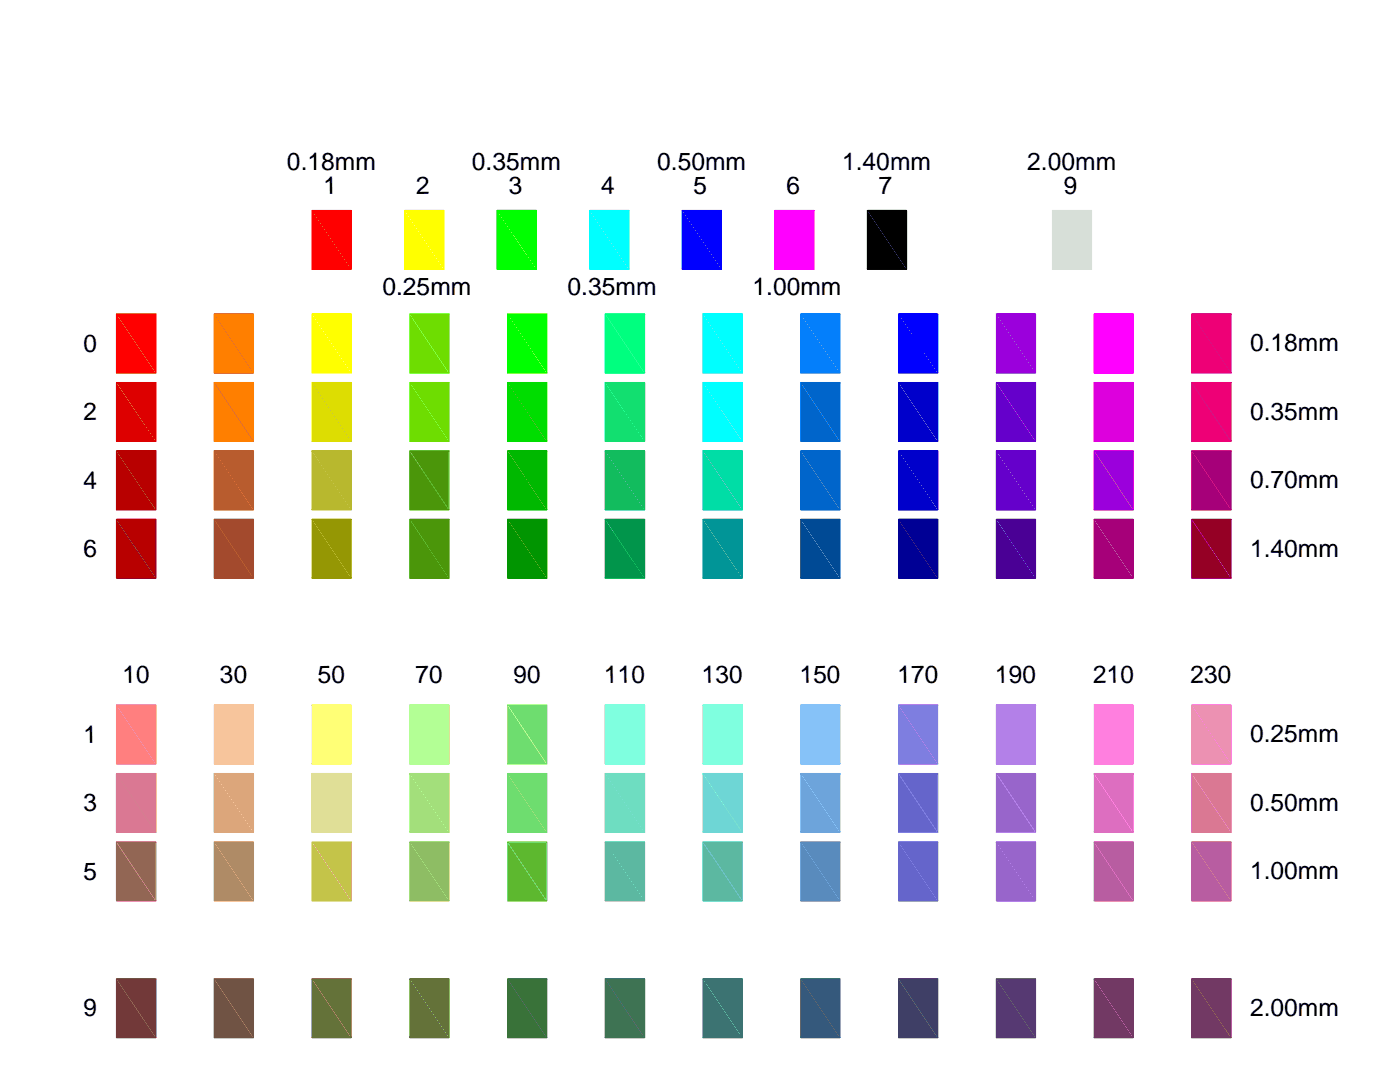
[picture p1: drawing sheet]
<svg xmlns="http://www.w3.org/2000/svg" width="279mm" height="216mm" viewBox="0 0 279 216" stroke-linecap="round" stroke-linejoin="round" font-family="sans-serif">
<defs><g id="words">
<g font-size="4.9">
<text x="57.3" y="33.9">0.18mm</text>
<text x="94.2" y="33.9">0.35mm</text>
<text x="131.1" y="33.9">0.50mm</text>
<text x="168.1" y="33.9">1.40mm</text>
<text x="205" y="33.9">2.00mm</text>
<text x="64.6" y="38.7" transform="rotate(-1 64.6 38.7)">1</text>
<text x="83.1" y="38.7" transform="rotate(-1 83.1 38.7)">2</text>
<text x="101.5" y="38.7" transform="rotate(-1 101.5 38.7)">3</text>
<text x="120" y="38.7" transform="rotate(-1 120 38.7)">4</text>
<text x="138.4" y="38.7" transform="rotate(-1 138.4 38.7)">5</text>
<text x="156.9" y="38.7" transform="rotate(-1 156.9 38.7)">6</text>
<text x="175.4" y="38.7" transform="rotate(-1 175.4 38.7)">7</text>
<text x="212.3" y="38.7" transform="rotate(-1 212.3 38.7)">9</text>
<text x="76.3" y="58.8">0.25mm</text>
<text x="113.3" y="58.8">0.35mm</text>
<text x="150.2" y="58.8">1.00mm</text>
<text x="16.7" y="70.1" transform="rotate(-1 16.7 70.1)">0</text>
<text x="249.5" y="70.1">0.18mm</text>
<text x="16.7" y="83.8" transform="rotate(-1 16.7 83.8)">2</text>
<text x="249.5" y="83.7">0.35mm</text>
<text x="16.7" y="97.5" transform="rotate(-1 16.7 97.5)">4</text>
<text x="249.5" y="97.4">0.70mm</text>
<text x="16.7" y="111.1" transform="rotate(-1 16.7 111.1)">6</text>
<text x="249.5" y="111.1">1.40mm</text>
<text x="24.4" y="136.3" transform="rotate(-1 24.4 136.3)">10</text>
<text x="43.9" y="136.3" transform="rotate(-1 43.9 136.3)">30</text>
<text x="63.4" y="136.3" transform="rotate(-1 63.4 136.3)">50</text>
<text x="82.9" y="136.3" transform="rotate(-1 82.9 136.3)">70</text>
<text x="102.4" y="136.3" transform="rotate(-1 102.4 136.3)">90</text>
<text x="120.6" y="136.3" transform="rotate(-1 120.6 136.3)">110</text>
<text x="140.1" y="136.3" transform="rotate(-1 140.1 136.3)">130</text>
<text x="159.6" y="136.3" transform="rotate(-1 159.6 136.3)">150</text>
<text x="179.1" y="136.3" transform="rotate(-1 179.1 136.3)">170</text>
<text x="198.6" y="136.3" transform="rotate(-1 198.6 136.3)">190</text>
<text x="218.1" y="136.3" transform="rotate(-1 218.1 136.3)">210</text>
<text x="237.6" y="136.3" transform="rotate(-1 237.6 136.3)">230</text>
<text x="16.7" y="148.2" transform="rotate(-1 16.7 148.2)">1</text>
<text x="249.5" y="148.1">0.25mm</text>
<text x="16.7" y="161.8" transform="rotate(-1 16.7 161.8)">3</text>
<text x="249.5" y="161.8">0.50mm</text>
<text x="16.7" y="175.5" transform="rotate(-1 16.7 175.5)">5</text>
<text x="249.5" y="175.4">1.00mm</text>
<text x="16.7" y="202.8" transform="rotate(-1 16.7 202.8)">9</text>
<text x="249.5" y="202.8">2.00mm</text>
</g>
</g></defs>
<path d="M23.3 62.7h7.8v11.7h-7.8zM23.3 62.7h7.8" fill="none" stroke="#f00" stroke-width=".25"/>
<g fill="#f00">
<path d="M23.2 62.7l7.9 11.7h-7.9z"/>
<path d="M23.2 62.7h7.9v11.7z"/>
</g>
<path d="M23.3 74.4h7.8" fill="none" stroke="#f00" stroke-width=".25"/>
<path d="M23.3 76.3h7.8" fill="none" stroke="#d00" stroke-width=".25"/>
<g fill="#d00">
<path d="M23.2 76.4l7.9 11.7h-7.9z"/>
<path d="M23.2 76.4h7.9v11.7z"/>
</g>
<path d="M23.3 76.3h7.8v11.7h-7.8zM23.3 88h7.8" fill="none" stroke="#d00" stroke-width=".25"/>
<path d="M23.3 90h7.8" fill="none" stroke="#b80000" stroke-width=".25"/>
<g fill="#b80000">
<path d="M23.2 90l7.9 11.7h-7.9z"/>
<path d="M23.2 90h7.9v11.7z"/>
</g>
<path d="M23.3 90h7.8v11.7h-7.8zM23.3 101.7h7.8" fill="none" stroke="#b80000" stroke-width=".25"/>
<path d="M23.3 103.7h7.8" fill="none" stroke="#950000" stroke-width=".25"/>
<g fill="#950000">
<path d="M23.2 103.7l7.9 11.7h-7.9z"/>
<path d="M23.2 103.7h7.9v11.7z"/>
</g>
<path d="M23.3 103.7h7.8v11.6h-7.8zM23.3 115.3h7.8" fill="none" stroke="#950000" stroke-width=".25"/>
<path d="M42.8 62.7h7.8" fill="none" stroke="#ff7f00" stroke-width=".25"/>
<g fill="#ff7f00">
<path d="M42.8 62.7l7.7 11.7h-7.7z"/>
<path d="M42.8 62.7h7.7v11.7z"/>
</g>
<path d="M42.8 62.7h7.8v11.7h-7.8zM42.8 74.4h7.8" fill="none" stroke="#ff7f00" stroke-width=".25"/>
<path d="M42.8 76.3h7.8" fill="none" stroke="#dd6e00" stroke-width=".25"/>
<g fill="#dd6e00">
<path d="M42.8 76.4l7.7 11.7h-7.7z"/>
<path d="M42.8 76.4h7.7v11.7z"/>
</g>
<path d="M42.8 76.3h7.8v11.7h-7.8zM42.8 88h7.8" fill="none" stroke="#dd6e00" stroke-width=".25"/>
<path d="M42.8 90h7.8" fill="none" stroke="#b85c00" stroke-width=".25"/>
<g fill="#b85c00">
<path d="M42.8 90l7.7 11.7h-7.7z"/>
<path d="M42.8 90h7.7v11.7z"/>
</g>
<path d="M42.8 90h7.8v11.7h-7.8zM42.8 101.7h7.8" fill="none" stroke="#b85c00" stroke-width=".25"/>
<path d="M42.8 103.7h7.8" fill="none" stroke="#954a00" stroke-width=".25"/>
<g fill="#954a00">
<path d="M42.8 103.7l7.7 11.7h-7.7z"/>
<path d="M42.8 103.7h7.7v11.7z"/>
</g>
<path d="M42.8 103.7h7.8v11.6h-7.8zM42.8 115.3h7.8" fill="none" stroke="#954a00" stroke-width=".25"/>
<path d="M62.3 62.7h7.8" fill="none" stroke="#ff0" stroke-width=".25"/>
<g fill="#ff0">
<path d="M62.3 62.7l7.8 11.7h-7.8z"/>
<path d="M62.3 62.7h7.8v11.7z"/>
</g>
<path d="M62.3 62.7h7.8v11.7h-7.8zM62.3 74.4h7.8" fill="none" stroke="#ff0" stroke-width=".25"/>
<path d="M62.3 76.3h7.8" fill="none" stroke="#dd0" stroke-width=".25"/>
<g fill="#dd0">
<path d="M62.3 76.4l7.8 11.7h-7.8z"/>
<path d="M62.3 76.4h7.8v11.7z"/>
</g>
<path d="M62.3 76.3h7.8v11.7h-7.8zM62.3 88h7.8" fill="none" stroke="#dd0" stroke-width=".25"/>
<path d="M62.3 90h7.8" fill="none" stroke="#b8b800" stroke-width=".25"/>
<g fill="#b8b800">
<path d="M62.3 90l7.8 11.7h-7.8z"/>
<path d="M62.3 90h7.8v11.7z"/>
</g>
<path d="M62.3 90h7.8v11.7h-7.8zM62.3 101.7h7.8" fill="none" stroke="#b8b800" stroke-width=".25"/>
<path d="M62.3 103.7h7.8" fill="none" stroke="#959500" stroke-width=".25"/>
<g fill="#959500">
<path d="M62.3 103.7l7.8 11.7h-7.8z"/>
<path d="M62.3 103.7h7.8v11.7z"/>
</g>
<path d="M62.3 103.7h7.8v11.6h-7.8zM62.3 115.3h7.8" fill="none" stroke="#959500" stroke-width=".25"/>
<path d="M81.8 62.7h7.8" fill="none" stroke="#7fff00" stroke-width=".25"/>
<g fill="#7fff00">
<path d="M81.8 62.7l7.8 11.7h-7.8z"/>
<path d="M81.8 62.7h7.8v11.7z"/>
</g>
<path d="M81.8 62.7h7.8v11.7h-7.8zM81.8 74.4h7.8" fill="none" stroke="#7fff00" stroke-width=".25"/>
<path d="M81.8 76.3h7.8" fill="none" stroke="#6edd00" stroke-width=".25"/>
<g fill="#6edd00">
<path d="M81.8 76.4l7.8 11.7h-7.8z"/>
<path d="M81.8 76.4h7.8v11.7z"/>
</g>
<path d="M81.8 76.3h7.8v11.7h-7.8zM81.8 88h7.8" fill="none" stroke="#6edd00" stroke-width=".25"/>
<path d="M81.8 90h7.8" fill="none" stroke="#5cb800" stroke-width=".25"/>
<g fill="#5cb800">
<path d="M81.8 90l7.8 11.7h-7.8z"/>
<path d="M81.8 90h7.8v11.7z"/>
</g>
<path d="M81.8 90h7.8v11.7h-7.8zM81.8 101.7h7.8" fill="none" stroke="#5cb800" stroke-width=".25"/>
<path d="M81.8 103.7h7.8" fill="none" stroke="#4a9500" stroke-width=".25"/>
<g fill="#4a9500">
<path d="M81.8 103.7l7.8 11.7h-7.8z"/>
<path d="M81.8 103.7h7.8v11.7z"/>
</g>
<path d="M81.8 103.7h7.8v11.6h-7.8zM81.8 115.3h7.8" fill="none" stroke="#4a9500" stroke-width=".25"/>
<path d="M101.3 62.7h7.8" fill="none" stroke="#0f0" stroke-width=".25"/>
<g fill="#0f0">
<path d="M101.3 62.7l7.8 11.7h-7.8z"/>
<path d="M101.3 62.7h7.8v11.7z"/>
</g>
<path d="M101.3 62.7h7.8v11.7h-7.8zM101.3 74.4h7.8" fill="none" stroke="#0f0" stroke-width=".25"/>
<path d="M101.3 76.3h7.8" fill="none" stroke="#0d0" stroke-width=".25"/>
<g fill="#0d0">
<path d="M101.3 76.4l7.8 11.7h-7.8z"/>
<path d="M101.3 76.4h7.8v11.7z"/>
</g>
<path d="M101.3 76.3h7.8v11.7h-7.8zM101.3 88h7.8" fill="none" stroke="#0d0" stroke-width=".25"/>
<path d="M101.3 90h7.8" fill="none" stroke="#00b800" stroke-width=".25"/>
<g fill="#00b800">
<path d="M101.3 90l7.8 11.7h-7.8z"/>
<path d="M101.3 90h7.8v11.7z"/>
</g>
<path d="M101.3 90h7.8v11.7h-7.8zM101.3 101.7h7.8" fill="none" stroke="#00b800" stroke-width=".25"/>
<path d="M101.3 103.7h7.8" fill="none" stroke="#009500" stroke-width=".25"/>
<g fill="#009500">
<path d="M101.3 103.7l7.8 11.7h-7.8z"/>
<path d="M101.3 103.7h7.8v11.7z"/>
</g>
<path d="M101.3 103.7h7.8v11.6h-7.8zM101.3 115.3h7.8" fill="none" stroke="#009500" stroke-width=".25"/>
<path d="M120.8 62.7h7.8" fill="none" stroke="#00ff7f" stroke-width=".25"/>
<g fill="#00ff7f">
<path d="M120.8 62.7l7.8 11.7h-7.8z"/>
<path d="M120.8 62.7h7.8v11.7z"/>
</g>
<path d="M120.8 62.7h7.8v11.7h-7.8zM120.8 74.4h7.8" fill="none" stroke="#00ff7f" stroke-width=".25"/>
<path d="M120.8 76.3h7.8" fill="none" stroke="#00dd6e" stroke-width=".25"/>
<g fill="#00dd6e">
<path d="M120.8 76.4l7.8 11.7h-7.8z"/>
<path d="M120.8 76.4h7.8v11.7z"/>
</g>
<path d="M120.8 76.3h7.8v11.7h-7.8zM120.8 88h7.8" fill="none" stroke="#00dd6e" stroke-width=".25"/>
<path d="M120.8 90h7.8" fill="none" stroke="#00b85c" stroke-width=".25"/>
<g fill="#00b85c">
<path d="M120.8 90l7.8 11.7h-7.8z"/>
<path d="M120.8 90h7.8v11.7z"/>
</g>
<path d="M120.8 90h7.8v11.7h-7.8zM120.8 101.7h7.8" fill="none" stroke="#00b85c" stroke-width=".25"/>
<path d="M120.8 103.7h7.8" fill="none" stroke="#00954a" stroke-width=".25"/>
<g fill="#00954a">
<path d="M120.8 103.7l7.8 11.7h-7.8z"/>
<path d="M120.8 103.7h7.8v11.7z"/>
</g>
<path d="M120.8 103.7h7.8v11.6h-7.8zM120.8 115.3h7.8" fill="none" stroke="#00954a" stroke-width=".25"/>
<path d="M140.3 62.7h7.8" fill="none" stroke="#0ff" stroke-width=".25"/>
<g fill="#0ff">
<path d="M140.3 62.7l7.8 11.7h-7.8z"/>
<path d="M140.3 62.7h7.8v11.7z"/>
</g>
<path d="M140.3 62.7h7.8v11.7h-7.8zM140.3 74.4h7.8" fill="none" stroke="#0ff" stroke-width=".25"/>
<path d="M140.3 76.3h7.8" fill="none" stroke="#0dd" stroke-width=".25"/>
<g fill="#0dd">
<path d="M140.3 76.4l7.8 11.7h-7.8z"/>
<path d="M140.3 76.4h7.8v11.7z"/>
</g>
<path d="M140.3 76.3h7.8v11.7h-7.8zM140.3 88h7.8" fill="none" stroke="#0dd" stroke-width=".25"/>
<path d="M140.3 90h7.8" fill="none" stroke="#00b8b8" stroke-width=".25"/>
<g fill="#00b8b8">
<path d="M140.3 90l7.8 11.7h-7.8z"/>
<path d="M140.3 90h7.8v11.7z"/>
</g>
<path d="M140.3 90h7.8v11.7h-7.8zM140.3 101.7h7.8" fill="none" stroke="#00b8b8" stroke-width=".25"/>
<path d="M140.3 103.7h7.8" fill="none" stroke="#009595" stroke-width=".25"/>
<g fill="#009595">
<path d="M140.3 103.7l7.8 11.7h-7.8z"/>
<path d="M140.3 103.7h7.8v11.7z"/>
</g>
<path d="M140.3 103.7h7.8v11.6h-7.8zM140.3 115.3h7.8" fill="none" stroke="#009595" stroke-width=".25"/>
<path d="M159.8 62.7h7.8" fill="none" stroke="#007fff" stroke-width=".25"/>
<g fill="#007fff">
<path d="M159.8 62.7l7.8 11.7h-7.8z"/>
<path d="M159.8 62.7h7.8v11.7z"/>
</g>
<path d="M159.8 62.7h7.8v11.7h-7.8zM159.8 74.4h7.8" fill="none" stroke="#007fff" stroke-width=".25"/>
<path d="M159.8 76.3h7.8" fill="none" stroke="#006edd" stroke-width=".25"/>
<g fill="#006edd">
<path d="M159.8 76.4l7.8 11.7h-7.8z"/>
<path d="M159.8 76.4h7.8v11.7z"/>
</g>
<path d="M159.8 76.3h7.8v11.7h-7.8zM159.8 88h7.8" fill="none" stroke="#006edd" stroke-width=".25"/>
<path d="M159.8 90h7.8" fill="none" stroke="#005cb8" stroke-width=".25"/>
<g fill="#005cb8">
<path d="M159.8 90l7.8 11.7h-7.8z"/>
<path d="M159.8 90h7.8v11.7z"/>
</g>
<path d="M159.8 90h7.8v11.7h-7.8zM159.8 101.7h7.8" fill="none" stroke="#005cb8" stroke-width=".25"/>
<path d="M159.8 103.7h7.8" fill="none" stroke="#004a95" stroke-width=".25"/>
<g fill="#004a95">
<path d="M159.8 103.7l7.8 11.7h-7.8z"/>
<path d="M159.8 103.7h7.8v11.7z"/>
</g>
<path d="M159.8 103.7h7.8v11.6h-7.8zM159.8 115.3h7.8" fill="none" stroke="#004a95" stroke-width=".25"/>
<path d="M179.3 62.7h7.8" fill="none" stroke="#00f" stroke-width=".25"/>
<g fill="#00f">
<path d="M179.3 62.7l7.8 11.7h-7.8z"/>
<path d="M179.3 62.7h7.8v11.7z"/>
</g>
<path d="M179.3 62.7h7.8v11.7h-7.8zM179.3 74.4h7.8" fill="none" stroke="#00f" stroke-width=".25"/>
<path d="M179.3 76.3h7.8" fill="none" stroke="#00d" stroke-width=".25"/>
<g fill="#00d">
<path d="M179.3 76.4l7.8 11.7h-7.8z"/>
<path d="M179.3 76.4h7.8v11.7z"/>
</g>
<path d="M179.3 76.3h7.8v11.7h-7.8zM179.3 88h7.8" fill="none" stroke="#00d" stroke-width=".25"/>
<path d="M179.3 90h7.8" fill="none" stroke="#0000b8" stroke-width=".25"/>
<g fill="#0000b8">
<path d="M179.3 90l7.8 11.7h-7.8z"/>
<path d="M179.3 90h7.8v11.7z"/>
</g>
<path d="M179.3 90h7.8v11.7h-7.8zM179.3 101.7h7.8" fill="none" stroke="#0000b8" stroke-width=".25"/>
<path d="M179.3 103.7h7.8" fill="none" stroke="#000095" stroke-width=".25"/>
<g fill="#000095">
<path d="M179.3 103.7l7.8 11.7h-7.8z"/>
<path d="M179.3 103.7h7.8v11.7z"/>
</g>
<path d="M179.3 103.7h7.8v11.6h-7.8zM179.3 115.3h7.8" fill="none" stroke="#000095" stroke-width=".25"/>
<path d="M198.9 62.7h7.8" fill="none" stroke="#7f00ff" stroke-width=".25"/>
<g fill="#7f00ff">
<path d="M198.8 62.7l7.8 11.7h-7.8z"/>
<path d="M198.8 62.7h7.8v11.7z"/>
</g>
<path d="M198.9 62.7h7.8v11.7h-7.8zM198.9 74.4h7.8" fill="none" stroke="#7f00ff" stroke-width=".25"/>
<path d="M198.9 76.3h7.8" fill="none" stroke="#6e00dd" stroke-width=".25"/>
<g fill="#6e00dd">
<path d="M198.8 76.4l7.8 11.7h-7.8z"/>
<path d="M198.8 76.4h7.8v11.7z"/>
</g>
<path d="M198.9 76.3h7.8v11.7h-7.8zM198.9 88h7.8" fill="none" stroke="#6e00dd" stroke-width=".25"/>
<path d="M198.9 90h7.8" fill="none" stroke="#5c00b8" stroke-width=".25"/>
<g fill="#5c00b8">
<path d="M198.8 90l7.8 11.7h-7.8z"/>
<path d="M198.8 90h7.8v11.7z"/>
</g>
<path d="M198.9 90h7.8v11.7h-7.8zM198.9 101.7h7.8" fill="none" stroke="#5c00b8" stroke-width=".25"/>
<path d="M198.9 103.7h7.8" fill="none" stroke="#4a0095" stroke-width=".25"/>
<g fill="#4a0095">
<path d="M198.8 103.7l7.8 11.7h-7.8z"/>
<path d="M198.8 103.7h7.8v11.7z"/>
</g>
<path d="M198.9 103.7h7.8v11.6h-7.8zM198.9 115.3h7.8" fill="none" stroke="#4a0095" stroke-width=".25"/>
<path d="M218.4 62.7h7.8" fill="none" stroke="#f0f" stroke-width=".25"/>
<g fill="#f0f">
<path d="M218.4 62.7l7.7 11.7h-7.7z"/>
<path d="M218.4 62.7h7.7v11.7z"/>
</g>
<path d="M218.4 62.7h7.8v11.7h-7.8zM218.4 74.4h7.8" fill="none" stroke="#f0f" stroke-width=".25"/>
<path d="M218.4 76.3h7.8" fill="none" stroke="#d0d" stroke-width=".25"/>
<g fill="#d0d">
<path d="M218.4 76.4l7.7 11.7h-7.7z"/>
<path d="M218.4 76.4h7.7v11.7z"/>
</g>
<path d="M218.4 76.3h7.8v11.7h-7.8zM218.4 88h7.8" fill="none" stroke="#d0d" stroke-width=".25"/>
<path d="M218.4 90h7.8" fill="none" stroke="#b800b8" stroke-width=".25"/>
<g fill="#b800b8">
<path d="M218.4 90l7.7 11.7h-7.7z"/>
<path d="M218.4 90h7.7v11.7z"/>
</g>
<path d="M218.4 90h7.8v11.7h-7.8zM218.4 101.7h7.8" fill="none" stroke="#b800b8" stroke-width=".25"/>
<path d="M218.4 103.7h7.8" fill="none" stroke="#950095" stroke-width=".25"/>
<g fill="#950095">
<path d="M218.4 103.7l7.7 11.7h-7.7z"/>
<path d="M218.4 103.7h7.7v11.7z"/>
</g>
<path d="M218.4 103.7h7.8v11.6h-7.8zM218.4 115.3h7.8" fill="none" stroke="#950095" stroke-width=".25"/>
<path d="M237.8 62.7h7.9" fill="none" stroke="#ff007f" stroke-width=".25"/>
<g fill="#ff007f">
<path d="M237.8 62.7l7.9 11.7h-7.9z"/>
<path d="M237.8 62.7h7.9v11.7z"/>
</g>
<path d="M237.8 62.7h7.9v11.7h-7.9zM237.8 74.4h7.9" fill="none" stroke="#ff007f" stroke-width=".25"/>
<path d="M237.8 76.3h7.9" fill="none" stroke="#dd006e" stroke-width=".25"/>
<g fill="#dd006e">
<path d="M237.8 76.4l7.9 11.7h-7.9z"/>
<path d="M237.8 76.4h7.9v11.7z"/>
</g>
<path d="M237.8 76.3h7.9v11.7h-7.9zM237.8 88h7.9" fill="none" stroke="#dd006e" stroke-width=".25"/>
<path d="M237.8 90h7.9" fill="none" stroke="#b8005c" stroke-width=".25"/>
<g fill="#b8005c">
<path d="M237.8 90l7.9 11.7h-7.9z"/>
<path d="M237.8 90h7.9v11.7z"/>
</g>
<path d="M237.8 90h7.9v11.7h-7.9zM237.8 101.7h7.9" fill="none" stroke="#b8005c" stroke-width=".25"/>
<path d="M237.8 103.7h7.9" fill="none" stroke="#95004a" stroke-width=".25"/>
<g fill="#95004a">
<path d="M237.8 103.7l7.9 11.7h-7.9z"/>
<path d="M237.8 103.7h7.9v11.7z"/>
</g>
<path d="M237.8 103.7h7.9v11.6h-7.9zM237.8 115.3h7.9" fill="none" stroke="#95004a" stroke-width=".25"/>
<path d="M42.8 195.3h7.8v11.7h-7.8zM42.8 195.3h7.8" fill="none" stroke="#725639" stroke-width=".25"/>
<g fill="#725639">
<path d="M42.8 195.4l7.7 11.7h-7.7z"/>
<path d="M42.8 195.4h7.7v11.7z"/>
</g>
<path d="M42.8 207h7.8" fill="none" stroke="#725639" stroke-width=".25"/>
<path d="M42.8 168h7.8v11.7h-7.8zM42.8 168h7.8" fill="none" stroke="#b88a5c" stroke-width=".25"/>
<g fill="#b88a5c">
<path d="M42.8 168.1l7.7 11.6h-7.7z"/>
<path d="M42.8 168.1h7.7v11.6z"/>
</g>
<path d="M42.8 179.7h7.8" fill="none" stroke="#b88a5c" stroke-width=".25"/>
<path d="M42.8 154.4h7.8v11.7h-7.8zM42.8 154.4h7.8" fill="none" stroke="#dda56e" stroke-width=".25"/>
<g fill="#dda56e">
<path d="M42.8 154.4l7.7 11.7h-7.7z"/>
<path d="M42.8 154.4h7.7v11.7z"/>
</g>
<path d="M42.8 166.1h7.8" fill="none" stroke="#dda56e" stroke-width=".25"/>
<path d="M42.8 140.7h7.8v11.7h-7.8zM42.8 140.7h7.8" fill="none" stroke="#ffbf7f" stroke-width=".25"/>
<g fill="#ffbf7f">
<path d="M42.8 140.7l7.7 11.7h-7.7z"/>
<path d="M42.8 140.7h7.7v11.7z"/>
</g>
<path d="M42.8 152.4h7.8" fill="none" stroke="#ffbf7f" stroke-width=".25"/>
<path d="M23.3 195.3h7.8v11.7h-7.8zM23.3 195.3h7.8" fill="none" stroke="#723939" stroke-width=".25"/>
<g fill="#723939">
<path d="M23.2 195.4l7.9 11.7h-7.9z"/>
<path d="M23.2 195.4h7.9v11.7z"/>
</g>
<path d="M23.3 207h7.8" fill="none" stroke="#723939" stroke-width=".25"/>
<path d="M23.3 168h7.8v11.7h-7.8zM23.3 168h7.8" fill="none" stroke="#b85c5c" stroke-width=".25"/>
<g fill="#b85c5c">
<path d="M23.2 168.1l7.9 11.6h-7.9z"/>
<path d="M23.2 168.1h7.9v11.6z"/>
</g>
<path d="M23.3 179.7h7.8" fill="none" stroke="#b85c5c" stroke-width=".25"/>
<path d="M23.3 154.4h7.8v11.7h-7.8zM23.3 154.4h7.8" fill="none" stroke="#dd6e6e" stroke-width=".25"/>
<g fill="#dd6e6e">
<path d="M23.2 154.4l7.9 11.7h-7.9z"/>
<path d="M23.2 154.4h7.9v11.7z"/>
</g>
<path d="M23.3 166.1h7.8" fill="none" stroke="#dd6e6e" stroke-width=".25"/>
<path d="M23.3 140.7h7.8" fill="none" stroke="#ff7f7f" stroke-width=".25"/>
<g fill="#ff7f7f">
<path d="M23.2 140.7l7.9 11.7h-7.9z"/>
<path d="M23.2 140.7h7.9v11.7z"/>
</g>
<path d="M23.3 140.7h7.8v11.7h-7.8zM23.3 152.4h7.8" fill="none" stroke="#ff7f7f" stroke-width=".25"/>
<path d="M159.8 195.3h7.8v11.7h-7.8zM159.8 195.3h7.8" fill="none" stroke="#395672" stroke-width=".25"/>
<g fill="#395672">
<path d="M159.8 195.4l7.8 11.7h-7.8z"/>
<path d="M159.8 195.4h7.8v11.7z"/>
</g>
<path d="M159.8 207h7.8" fill="none" stroke="#395672" stroke-width=".25"/>
<path d="M159.8 168h7.8v11.7h-7.8zM159.8 168h7.8" fill="none" stroke="#5c8ab8" stroke-width=".25"/>
<g fill="#5c8ab8">
<path d="M159.8 168.1l7.8 11.6h-7.8z"/>
<path d="M159.8 168.1h7.8v11.6z"/>
</g>
<path d="M159.8 179.7h7.8" fill="none" stroke="#5c8ab8" stroke-width=".25"/>
<path d="M159.8 154.4h7.8v11.7h-7.8zM159.8 154.4h7.8" fill="none" stroke="#6ea5dd" stroke-width=".25"/>
<g fill="#6ea5dd">
<path d="M159.8 154.4l7.8 11.7h-7.8z"/>
<path d="M159.8 154.4h7.8v11.7z"/>
</g>
<path d="M159.8 166.1h7.8" fill="none" stroke="#6ea5dd" stroke-width=".25"/>
<path d="M101.3 195.3h7.8v11.7h-7.8zM101.3 195.3h7.8" fill="none" stroke="#397239" stroke-width=".25"/>
<g fill="#397239">
<path d="M101.3 195.4l7.8 11.7h-7.8z"/>
<path d="M101.3 195.4h7.8v11.7z"/>
</g>
<path d="M101.3 207h7.8" fill="none" stroke="#397239" stroke-width=".25"/>
<path d="M101.3 168h7.8v11.7h-7.8zM101.3 168h7.8" fill="none" stroke="#5cb85c" stroke-width=".25"/>
<g fill="#5cb85c">
<path d="M101.3 168.1l7.8 11.6h-7.8z"/>
<path d="M101.3 168.1h7.8v11.6z"/>
</g>
<path d="M101.3 179.7h7.8" fill="none" stroke="#5cb85c" stroke-width=".25"/>
<path d="M101.3 154.4h7.8v11.7h-7.8zM101.3 154.4h7.8" fill="none" stroke="#6edd6e" stroke-width=".25"/>
<g fill="#6edd6e">
<path d="M101.3 154.4l7.8 11.7h-7.8z"/>
<path d="M101.3 154.4h7.8v11.7z"/>
</g>
<path d="M101.3 166.1h7.8" fill="none" stroke="#6edd6e" stroke-width=".25"/>
<path d="M81.8 195.3h7.8v11.7h-7.8zM81.8 195.3h7.8" fill="none" stroke="#567239" stroke-width=".25"/>
<g fill="#567239">
<path d="M81.8 195.4l7.8 11.7h-7.8z"/>
<path d="M81.8 195.4h7.8v11.7z"/>
</g>
<path d="M81.8 207h7.8" fill="none" stroke="#567239" stroke-width=".25"/>
<path d="M62.3 195.3h7.8v11.7h-7.8zM62.3 195.3h7.8" fill="none" stroke="#727239" stroke-width=".25"/>
<g fill="#727239">
<path d="M62.3 195.4l7.8 11.7h-7.8z"/>
<path d="M62.3 195.4h7.8v11.7z"/>
</g>
<path d="M62.3 207h7.8" fill="none" stroke="#727239" stroke-width=".25"/>
<path d="M62.3 168h7.8v11.7h-7.8zM62.3 168h7.8" fill="none" stroke="#b8b85c" stroke-width=".25"/>
<g fill="#b8b85c">
<path d="M62.3 168.1l7.8 11.6h-7.8z"/>
<path d="M62.3 168.1h7.8v11.6z"/>
</g>
<path d="M62.3 179.7h7.8" fill="none" stroke="#b8b85c" stroke-width=".25"/>
<path d="M62.3 154.4h7.8v11.7h-7.8zM62.3 154.4h7.8" fill="none" stroke="#dddd6e" stroke-width=".25"/>
<g fill="#dddd6e">
<path d="M62.3 154.4l7.8 11.7h-7.8z"/>
<path d="M62.3 154.4h7.8v11.7z"/>
</g>
<path d="M62.3 166.1h7.8" fill="none" stroke="#dddd6e" stroke-width=".25"/>
<path d="M81.8 168h7.8v11.7h-7.8zM81.8 168h7.8" fill="none" stroke="#8ab85c" stroke-width=".25"/>
<g fill="#8ab85c">
<path d="M81.8 168.1l7.8 11.6h-7.8z"/>
<path d="M81.8 168.1h7.8v11.6z"/>
</g>
<path d="M81.8 179.7h7.8" fill="none" stroke="#8ab85c" stroke-width=".25"/>
<path d="M81.8 154.4h7.8v11.7h-7.8zM81.8 154.4h7.8" fill="none" stroke="#a5dd6e" stroke-width=".25"/>
<g fill="#a5dd6e">
<path d="M81.8 154.4l7.8 11.7h-7.8z"/>
<path d="M81.8 154.4h7.8v11.7z"/>
</g>
<path d="M81.8 166.1h7.8" fill="none" stroke="#a5dd6e" stroke-width=".25"/>
<path d="M140.3 195.3h7.8v11.7h-7.8zM140.3 195.3h7.8" fill="none" stroke="#397272" stroke-width=".25"/>
<g fill="#397272">
<path d="M140.3 195.4l7.8 11.7h-7.8z"/>
<path d="M140.3 195.4h7.8v11.7z"/>
</g>
<path d="M140.3 207h7.8" fill="none" stroke="#397272" stroke-width=".25"/>
<path d="M120.8 195.3h7.8v11.7h-7.8zM120.8 195.3h7.8" fill="none" stroke="#397256" stroke-width=".25"/>
<g fill="#397256">
<path d="M120.8 195.4l7.8 11.7h-7.8z"/>
<path d="M120.8 195.4h7.8v11.7z"/>
</g>
<path d="M120.8 207h7.8" fill="none" stroke="#397256" stroke-width=".25"/>
<path d="M120.8 168h7.8v11.7h-7.8zM120.8 168h7.8" fill="none" stroke="#5cb88a" stroke-width=".25"/>
<g fill="#5cb88a">
<path d="M120.8 168.1l7.8 11.6h-7.8z"/>
<path d="M120.8 168.1h7.8v11.6z"/>
</g>
<path d="M120.8 179.7h7.8" fill="none" stroke="#5cb88a" stroke-width=".25"/>
<path d="M120.8 154.4h7.8v11.7h-7.8zM120.8 154.4h7.8" fill="none" stroke="#6edda5" stroke-width=".25"/>
<g fill="#6edda5">
<path d="M120.8 154.4l7.8 11.7h-7.8z"/>
<path d="M120.8 154.4h7.8v11.7z"/>
</g>
<path d="M120.8 166.1h7.8" fill="none" stroke="#6edda5" stroke-width=".25"/>
<path d="M140.3 168h7.8v11.7h-7.8zM140.3 168h7.8" fill="none" stroke="#5cb8b8" stroke-width=".25"/>
<g fill="#5cb8b8">
<path d="M140.3 168.1l7.8 11.6h-7.8z"/>
<path d="M140.3 168.1h7.8v11.6z"/>
</g>
<path d="M140.3 179.7h7.8" fill="none" stroke="#5cb8b8" stroke-width=".25"/>
<path d="M140.3 154.4h7.8v11.7h-7.8zM140.3 154.4h7.8" fill="none" stroke="#6edddd" stroke-width=".25"/>
<g fill="#6edddd">
<path d="M140.3 154.4l7.8 11.7h-7.8z"/>
<path d="M140.3 154.4h7.8v11.7z"/>
</g>
<path d="M140.3 166.1h7.8" fill="none" stroke="#6edddd" stroke-width=".25"/>
<path d="M218.4 195.3h7.8v11.7h-7.8zM218.4 195.3h7.8" fill="none" stroke="#723972" stroke-width=".25"/>
<g fill="#723972">
<path d="M218.4 195.4l7.7 11.7h-7.7z"/>
<path d="M218.4 195.4h7.7v11.7z"/>
</g>
<path d="M218.4 207h7.8" fill="none" stroke="#723972" stroke-width=".25"/>
<path d="M218.4 168h7.8v11.7h-7.8zM218.4 168h7.8" fill="none" stroke="#b85cb8" stroke-width=".25"/>
<g fill="#b85cb8">
<path d="M218.4 168.1l7.7 11.6h-7.7z"/>
<path d="M218.4 168.1h7.7v11.6z"/>
</g>
<path d="M218.4 179.7h7.8" fill="none" stroke="#b85cb8" stroke-width=".25"/>
<path d="M218.4 154.4h7.8v11.7h-7.8zM218.4 154.4h7.8" fill="none" stroke="#dd6edd" stroke-width=".25"/>
<g fill="#dd6edd">
<path d="M218.4 154.4l7.7 11.7h-7.7z"/>
<path d="M218.4 154.4h7.7v11.7z"/>
</g>
<path d="M218.4 166.1h7.8" fill="none" stroke="#dd6edd" stroke-width=".25"/>
<path d="M198.9 195.3h7.8v11.7h-7.8zM198.9 195.3h7.8" fill="none" stroke="#563972" stroke-width=".25"/>
<g fill="#563972">
<path d="M198.8 195.4l7.8 11.7h-7.8z"/>
<path d="M198.8 195.4h7.8v11.7z"/>
</g>
<path d="M198.9 207h7.8" fill="none" stroke="#563972" stroke-width=".25"/>
<path d="M179.3 195.3h7.8v11.7h-7.8zM179.3 195.3h7.8" fill="none" stroke="#393972" stroke-width=".25"/>
<g fill="#393972">
<path d="M179.3 195.4l7.8 11.7h-7.8z"/>
<path d="M179.3 195.4h7.8v11.7z"/>
</g>
<path d="M179.3 207h7.8" fill="none" stroke="#393972" stroke-width=".25"/>
<path d="M179.3 168h7.8v11.7h-7.8zM179.3 168h7.8" fill="none" stroke="#5c5cb8" stroke-width=".25"/>
<g fill="#5c5cb8">
<path d="M179.3 168.1l7.8 11.6h-7.8z"/>
<path d="M179.3 168.1h7.8v11.6z"/>
</g>
<path d="M179.3 179.7h7.8" fill="none" stroke="#5c5cb8" stroke-width=".25"/>
<path d="M179.3 154.4h7.8v11.7h-7.8zM179.3 154.4h7.8" fill="none" stroke="#6e6edd" stroke-width=".25"/>
<g fill="#6e6edd">
<path d="M179.3 154.4l7.8 11.7h-7.8z"/>
<path d="M179.3 154.4h7.8v11.7z"/>
</g>
<path d="M179.3 166.1h7.8" fill="none" stroke="#6e6edd" stroke-width=".25"/>
<path d="M198.9 168h7.8v11.7h-7.8zM198.9 168h7.8" fill="none" stroke="#8a5cb8" stroke-width=".25"/>
<g fill="#8a5cb8">
<path d="M198.8 168.1l7.8 11.6h-7.8z"/>
<path d="M198.8 168.1h7.8v11.6z"/>
</g>
<path d="M198.9 179.7h7.8" fill="none" stroke="#8a5cb8" stroke-width=".25"/>
<path d="M198.9 154.4h7.8v11.7h-7.8zM198.9 154.4h7.8" fill="none" stroke="#a56edd" stroke-width=".25"/>
<g fill="#a56edd">
<path d="M198.8 154.4l7.8 11.7h-7.8z"/>
<path d="M198.8 154.4h7.8v11.7z"/>
</g>
<path d="M198.9 166.1h7.8" fill="none" stroke="#a56edd" stroke-width=".25"/>
<path d="M237.8 195.3h7.9v11.7h-7.9zM237.8 195.3h7.9" fill="none" stroke="#723956" stroke-width=".25"/>
<g fill="#723956">
<path d="M237.8 195.4l7.9 11.7h-7.9z"/>
<path d="M237.8 195.4h7.9v11.7z"/>
</g>
<path d="M237.8 207h7.9" fill="none" stroke="#723956" stroke-width=".25"/>
<path d="M237.8 168h7.9v11.7h-7.9zM237.8 168h7.9" fill="none" stroke="#b85c8a" stroke-width=".25"/>
<g fill="#b85c8a">
<path d="M237.8 168.1l7.9 11.6h-7.9z"/>
<path d="M237.8 168.1h7.9v11.6z"/>
</g>
<path d="M237.8 179.7h7.9" fill="none" stroke="#b85c8a" stroke-width=".25"/>
<path d="M237.8 154.4h7.9v11.7h-7.9zM237.8 154.4h7.9" fill="none" stroke="#dd6ea5" stroke-width=".25"/>
<g fill="#dd6ea5">
<path d="M237.8 154.4l7.9 11.7h-7.9z"/>
<path d="M237.8 154.4h7.9v11.7z"/>
</g>
<path d="M237.8 166.1h7.9" fill="none" stroke="#dd6ea5" stroke-width=".25"/>
<path d="M159.8 140.7h7.8v11.7h-7.8zM159.8 140.7h7.8" fill="none" stroke="#7fbfff" stroke-width=".25"/>
<g fill="#7fbfff">
<path d="M159.8 140.7l7.8 11.7h-7.8z"/>
<path d="M159.8 140.7h7.8v11.7z"/>
</g>
<path d="M159.8 152.4h7.8" fill="none" stroke="#7fbfff" stroke-width=".25"/>
<path d="M101.3 140.7h7.8v11.7h-7.8zM101.3 140.7h7.8" fill="none" stroke="#7fff7f" stroke-width=".25"/>
<g fill="#7fff7f">
<path d="M101.3 140.7l7.8 11.7h-7.8z"/>
<path d="M101.3 140.7h7.8v11.7z"/>
</g>
<path d="M101.3 152.4h7.8" fill="none" stroke="#7fff7f" stroke-width=".25"/>
<path d="M62.3 140.7h7.8v11.7h-7.8zM62.3 140.7h7.8" fill="none" stroke="#ffff7f" stroke-width=".25"/>
<g fill="#ffff7f">
<path d="M62.3 140.7l7.8 11.7h-7.8z"/>
<path d="M62.3 140.7h7.8v11.7z"/>
</g>
<path d="M62.3 152.4h7.8" fill="none" stroke="#ffff7f" stroke-width=".25"/>
<path d="M81.8 140.7h7.8v11.7h-7.8zM81.8 140.7h7.8" fill="none" stroke="#bfff7f" stroke-width=".25"/>
<g fill="#bfff7f">
<path d="M81.8 140.7l7.8 11.7h-7.8z"/>
<path d="M81.8 140.7h7.8v11.7z"/>
</g>
<path d="M81.8 152.4h7.8" fill="none" stroke="#bfff7f" stroke-width=".25"/>
<path d="M120.8 140.7h7.8v11.7h-7.8zM120.8 140.7h7.8" fill="none" stroke="#7fffbf" stroke-width=".25"/>
<g fill="#7fffbf">
<path d="M120.8 140.7l7.8 11.7h-7.8z"/>
<path d="M120.8 140.7h7.8v11.7z"/>
</g>
<path d="M120.8 152.4h7.8" fill="none" stroke="#7fffbf" stroke-width=".25"/>
<path d="M140.3 140.7h7.8v11.7h-7.8zM140.3 140.7h7.8" fill="none" stroke="#7fffff" stroke-width=".25"/>
<g fill="#7fffff">
<path d="M140.3 140.7l7.8 11.7h-7.8z"/>
<path d="M140.3 140.7h7.8v11.7z"/>
</g>
<path d="M140.3 152.4h7.8" fill="none" stroke="#7fffff" stroke-width=".25"/>
<path d="M218.4 140.7h7.8v11.7h-7.8zM218.4 140.7h7.8" fill="none" stroke="#ff7fff" stroke-width=".25"/>
<g fill="#ff7fff">
<path d="M218.4 140.7l7.7 11.7h-7.7z"/>
<path d="M218.4 140.7h7.7v11.7z"/>
</g>
<path d="M218.4 152.4h7.8" fill="none" stroke="#ff7fff" stroke-width=".25"/>
<path d="M179.3 140.7h7.8v11.7h-7.8zM179.3 140.7h7.8" fill="none" stroke="#7f7fff" stroke-width=".25"/>
<g fill="#7f7fff">
<path d="M179.3 140.7l7.8 11.7h-7.8z"/>
<path d="M179.3 140.7h7.8v11.7z"/>
</g>
<path d="M179.3 152.4h7.8" fill="none" stroke="#7f7fff" stroke-width=".25"/>
<path d="M198.9 140.7h7.8v11.7h-7.8zM198.9 140.7h7.8" fill="none" stroke="#bf7fff" stroke-width=".25"/>
<g fill="#bf7fff">
<path d="M198.8 140.7l7.8 11.7h-7.8z"/>
<path d="M198.8 140.7h7.8v11.7z"/>
</g>
<path d="M198.9 152.4h7.8" fill="none" stroke="#bf7fff" stroke-width=".25"/>
<path d="M237.8 140.7h7.9v11.7h-7.9zM237.8 140.7h7.9" fill="none" stroke="#ff7fbf" stroke-width=".25"/>
<g fill="#ff7fbf">
<path d="M237.8 140.7l7.9 11.7h-7.9z"/>
<path d="M237.8 140.7h7.9v11.7z"/>
</g>
<path d="M237.8 152.4h7.9" fill="none" stroke="#ff7fbf" stroke-width=".25"/>
<path d="M62.3 42h7.8v11.7h-7.8zM62.3 42h7.8" fill="none" stroke="#f00" stroke-width=".25"/>
<g fill="#f00">
<path d="M62.3 42l7.8 11.7h-7.8z"/>
<path d="M62.3 42h7.8v11.7z"/>
</g>
<path d="M62.3 53.7h7.8" fill="none" stroke="#f00" stroke-width=".25"/>
<path d="M80.8 42h7.8" fill="none" stroke="#ff0" stroke-width=".25"/>
<g fill="#ff0">
<path d="M80.7 42l7.9 11.7h-7.9z"/>
<path d="M80.7 42h7.9v11.7z"/>
</g>
<path d="M80.8 42h7.8v11.7h-7.8zM80.8 53.7h7.8" fill="none" stroke="#ff0" stroke-width=".25"/>
<path d="M99.2 42h7.8" fill="none" stroke="#0f0" stroke-width=".25"/>
<g fill="#0f0">
<path d="M99.2 42l7.8 11.7h-7.8z"/>
<path d="M99.2 42h7.8v11.7z"/>
</g>
<path d="M99.2 42h7.8v11.7h-7.8zM99.2 53.7h7.8" fill="none" stroke="#0f0" stroke-width=".25"/>
<path d="M117.7 42h7.8" fill="none" stroke="#0ff" stroke-width=".25"/>
<g fill="#0ff">
<path d="M117.7 42l7.8 11.7h-7.8z"/>
<path d="M117.7 42h7.8v11.7z"/>
</g>
<path d="M117.7 42h7.8v11.7h-7.8zM117.7 53.7h7.8" fill="none" stroke="#0ff" stroke-width=".25"/>
<path d="M136.2 42h7.8" fill="none" stroke="#00f" stroke-width=".25"/>
<g fill="#00f">
<path d="M136.1 42l7.8 11.7h-7.8z"/>
<path d="M136.1 42h7.8v11.7z"/>
</g>
<path d="M136.2 42h7.8v11.7h-7.8zM136.2 53.7h7.8" fill="none" stroke="#00f" stroke-width=".25"/>
<path d="M154.6 42h7.9" fill="none" stroke="#f0f" stroke-width=".25"/>
<g fill="#f0f">
<path d="M154.6 42l7.8 11.7h-7.8z"/>
<path d="M154.6 42h7.8v11.7z"/>
</g>
<path d="M154.6 42h7.9v11.7h-7.9zM154.6 53.7h7.9" fill="none" stroke="#f0f" stroke-width=".25"/>
<path d="M173.1 42h7.8v11.7h-7.8zM173.1 42h7.8M173.1 53.7h7.8" fill="none" stroke="#000" stroke-width=".25"/>
<path d="M173.1 42l7.8 11.7h-7.8zM173.1 42h7.8v11.7z" fill="#000"/>
<path d="M210 42h7.8" fill="none" stroke="#dcdcdc" stroke-width=".25"/>
<g fill="#dcdcdc">
<path d="M210 42l7.8 11.7h-7.8z"/>
<path d="M210 42h7.8v11.7z"/>
</g>
<path d="M210 42h7.8v11.7h-7.8zM210 53.7h7.8" fill="none" stroke="#dcdcdc" stroke-width=".25"/>
<use href="#words"/>
</svg>
